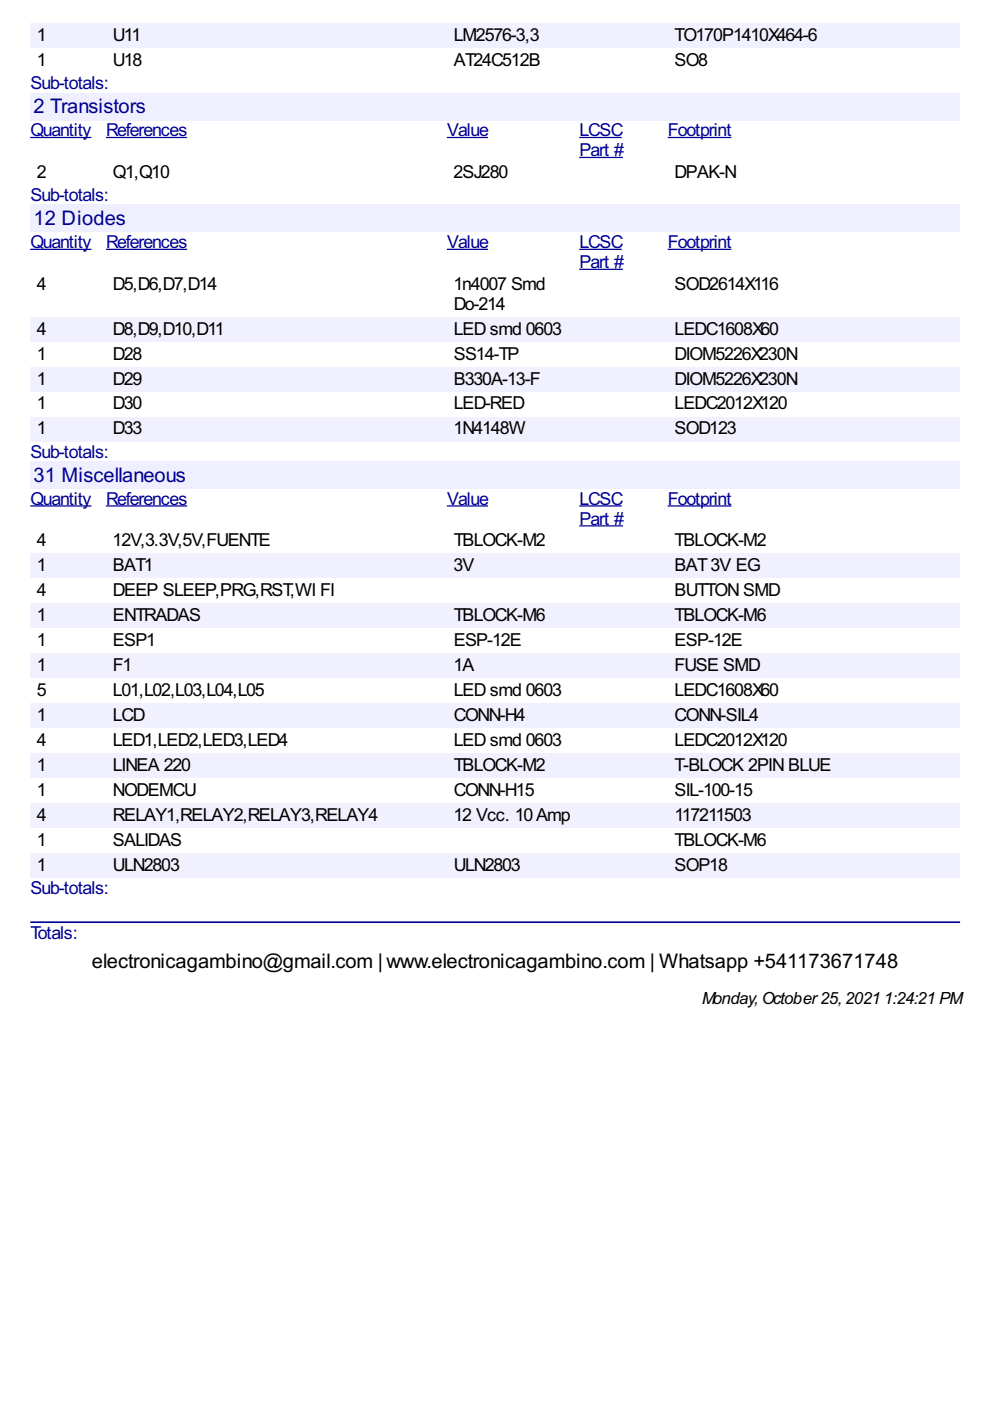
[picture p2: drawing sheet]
<svg xmlns="http://www.w3.org/2000/svg" width="210mm" height="297mm" viewBox="0 0 210 297" stroke-linecap="round" stroke-linejoin="round" font-family="sans-serif">
<defs><g id="words">
<g font-size="4.8" fill="#009">
<text x="7.1" y="24">2 Transistors</text>
<text x="7.1" y="47.8">12 Diodes</text>
<text x="7.1" y="102.2">31 Miscellaneous</text>
</g>
<text font-size="4.8" x="19.5" y="205.3">electronicagambino@gmail.com |www.electronicagambino.com | Whatsapp +541173671748</text>
<g font-size="4.2">
<text x="7.8" y="8.7">1</text>
<text x="23.9" y="8.7">U11</text>
<text x="96.2" y="8.7">LM2576-3,3</text>
<text x="143" y="8.7">TO170P1410X464-6</text>
<text x="7.8" y="14">1</text>
<text x="23.9" y="14">U18</text>
<text x="96.2" y="14">AT24C512B</text>
<text x="143" y="14">SO8</text>
<text x="7.8" y="37.7">2</text>
<text x="23.9" y="37.7">Q1,Q10</text>
<text x="96.2" y="37.7">2SJ280</text>
<text x="143" y="37.7">DPAK-N</text>
<text x="7.8" y="61.4">4</text>
<text x="23.9" y="61.4">D5,D6,D7,D14</text>
<text x="96.2" y="61.4">1n4007 Smd</text>
<text x="96.2" y="65.7">Do-214</text>
<text x="143" y="61.4">SOD2614X116</text>
<text x="7.8" y="70.9">4</text>
<text x="23.9" y="70.9">D8,D9,D10,D11</text>
<text x="96.2" y="70.9">LEDsmd 0603</text>
<text x="143" y="70.9">LEDC1608X60</text>
<text x="7.8" y="76.2">1</text>
<text x="23.9" y="76.2">D28</text>
<text x="96.2" y="76.2">SS14-TP</text>
<text x="143" y="76.2">DIOM5226X230N</text>
<text x="7.8" y="81.5">1</text>
<text x="23.9" y="81.5">D29</text>
<text x="96.2" y="81.5">B330A-13-F</text>
<text x="143" y="81.5">DIOM5226X230N</text>
<text x="7.8" y="86.8">1</text>
<text x="23.9" y="86.8">D30</text>
<text x="96.2" y="86.8">LED-RED</text>
<text x="143" y="86.8">LEDC2012X120</text>
<text x="7.8" y="92.1">1</text>
<text x="23.9" y="92.1">D33</text>
<text x="96.2" y="92.1">1N4148W</text>
<text x="143" y="92.1">SOD123</text>
<text x="7.8" y="115.8">4</text>
<text x="23.9" y="115.8">12V,3.3V,5V,FUENTE</text>
<text x="96.2" y="115.8">TBLOCK-M2</text>
<text x="143" y="115.8">TBLOCK-M2</text>
<text x="7.8" y="121.1">1</text>
<text x="23.9" y="121.1">BAT1</text>
<text x="96.2" y="121.1">3V</text>
<text x="143" y="121.1">BAT3V EG</text>
<text x="7.8" y="126.4">4</text>
<text x="7.8" y="131.7">1</text>
<text x="23.9" y="126.4">DEEP SLEEP,PRG,RST,WI FI</text>
<text x="23.9" y="131.7">ENTRADAS</text>
<text x="96.2" y="131.7">TBLOCK-M6</text>
<text x="143" y="126.4">BUTTON SMD</text>
<text x="143" y="131.7">TBLOCK-M6</text>
<text x="7.8" y="137">1</text>
<text x="23.9" y="137">ESP1</text>
<text x="96.2" y="137">ESP-12E</text>
<text x="143" y="137">ESP-12E</text>
<text x="7.8" y="142.3">1</text>
<text x="23.9" y="142.3">F1</text>
<text x="96.2" y="142.3">1A</text>
<text x="143" y="142.3">FUSE SMD</text>
<text x="7.8" y="147.6">5</text>
<text x="23.9" y="147.6">L01,L02,L03,L04,L05</text>
<text x="96.2" y="147.6">LEDsmd 0603</text>
<text x="143" y="147.6">LEDC1608X60</text>
<text x="7.8" y="152.9">1</text>
<text x="23.9" y="152.9">LCD</text>
<text x="96.2" y="152.9">CONN-H4</text>
<text x="143" y="152.9">CONN-SIL4</text>
<text x="7.8" y="158.1">4</text>
<text x="23.9" y="158.1">LED1,LED2,LED3,LED4</text>
<text x="96.2" y="158.1">LEDsmd 0603</text>
<text x="143" y="158.1">LEDC2012X120</text>
<text x="7.8" y="163.4">1</text>
<text x="23.9" y="163.4">LINEA 220</text>
<text x="96.2" y="163.4">TBLOCK-M2</text>
<text x="143" y="163.4">T-BLOCK 2PIN BLUE</text>
<text x="7.8" y="168.7">1</text>
<text x="23.9" y="168.7">NODEMCU</text>
<text x="96.2" y="168.7">CONN-H15</text>
<text x="143" y="168.7">SIL-100-15</text>
<text x="7.8" y="174">4</text>
<text x="7.8" y="179.3">1</text>
<text x="23.9" y="174">RELAY1,RELAY2,RELAY3,RELAY4</text>
<text x="23.9" y="179.3">SALIDAS</text>
<text x="96.2" y="174">12 Vcc. 10Amp</text>
<text x="143" y="174">117211503</text>
<text x="143" y="179.3">TBLOCK-M6</text>
<text x="7.8" y="184.6">1</text>
<text x="23.9" y="184.6">ULN2803</text>
<text x="96.2" y="184.6">ULN2803</text>
<text x="143" y="184.6">SOP18</text>
</g>
<g font-size="4.2" fill="#009">
<text x="6.5" y="18.9">Sub-totals:</text>
<text x="6.5" y="28.9">Quantity</text>
<text x="22.5" y="28.9">References</text>
<text x="94.8" y="28.9">Value</text>
<text x="122.9" y="28.9">LCSC</text>
<text x="141.6" y="28.9">Footprint</text>
<text x="122.9" y="33.1">Part #</text>
<text x="6.5" y="42.6">Sub-totals:</text>
<text x="6.5" y="52.6">Quantity</text>
<text x="22.5" y="52.6">References</text>
<text x="94.8" y="52.6">Value</text>
<text x="122.9" y="52.6">LCSC</text>
<text x="141.6" y="52.6">Footprint</text>
<text x="122.9" y="56.8">Part #</text>
<text x="6.5" y="97">Sub-totals:</text>
<text x="6.5" y="107">Quantity</text>
<text x="22.5" y="107">References</text>
<text x="94.8" y="107">Value</text>
<text x="122.9" y="107">LCSC</text>
<text x="141.6" y="107">Footprint</text>
<text x="122.9" y="111.2">Part #</text>
<text x="6.5" y="189.5">Sub-totals:</text>
<text x="6.5" y="199.1">Totals:</text>
</g>
<g font-size="4">
<text x="148.8" y="212.8">Monday,October25,2021</text>
<text x="187.4" y="212.8">1:24:21 PM</text>
</g>
</g></defs>
<g fill="#f0f0fe">
<path d="M6.4 4.9h16.1v5.3h-16.1z"/>
<path d="M7.7 5h1.8v4.3h-1.8z"/>
<path d="M22.5 4.9h72.2v5.3h-72.2z"/>
<path d="M23.8 5h5.8v4.3h-5.8z"/>
<path d="M94.7 4.9h28.1v5.3h-28.1z"/>
<path d="M96.1 5h18v4.3h-18z"/>
<path d="M122.8 4.9h18.8v5.3h-18.8z"/>
<path d="M141.6 4.9h62v5.3h-62z"/>
<path d="M142.9 5h30.2v4.3h-30.2z"/>
</g>
<g fill="#efefff">
<path d="M6.4 19.7h197.2v5.8h-197.2z"/>
<path d="M6.9 19.8h23.8v4.8h-23.8z"/>
</g>
<path d="M6.4 29.2h13M22.5 29.2h17.2M94.7 29.2h8.8M122.8 29.2h9M122.8 33.4h9.3M141.6 29.2h13.5" fill="none" stroke="#009" stroke-width=".26"/>
<g fill="#efefff">
<path d="M6.4 43.4h197.2v5.8h-197.2z"/>
<path d="M6.9 43.6h19.6v4.8h-19.6z"/>
</g>
<path d="M6.4 52.9h13M22.5 52.9h17.2M94.7 52.9h8.8M122.8 52.9h9M122.8 57.1h9.3M141.6 52.9h13.5" fill="none" stroke="#009" stroke-width=".26"/>
<g fill="#f0f0fe">
<path d="M6.4 67.2h16.1v5.2h-16.1z"/>
<path d="M7.7 67.4h1.8v4.3h-1.8z"/>
<path d="M22.5 67.2h72.2v5.2h-72.2z"/>
<path d="M23.8 67.4h23.6v4.3h-23.6z"/>
<path d="M94.7 67.2h28.1v5.2h-28.1z"/>
<path d="M96.1 67.4h22.7v4.3h-22.7z"/>
<path d="M122.8 67.2h18.8v5.2h-18.8z"/>
<path d="M141.6 67.2h62v5.2h-62z"/>
<path d="M142.9 67.4h22v4.3h-22z"/>
<path d="M6.4 77.7h16.1v5.3h-16.1z"/>
<path d="M7.7 78h1.8v4.3h-1.8z"/>
<path d="M22.5 77.7h72.2v5.3h-72.2z"/>
<path d="M23.8 78h6.1v4.3h-6.1z"/>
<path d="M94.7 77.7h28.1v5.3h-28.1z"/>
<path d="M96.1 78h18.2v4.3h-18.2z"/>
<path d="M122.8 77.7h18.8v5.3h-18.8z"/>
<path d="M141.6 77.7h62v5.3h-62z"/>
<path d="M142.9 78h26v4.3h-26z"/>
<path d="M6.4 88.3h16.1v5.3h-16.1z"/>
<path d="M7.7 88.6h1.8v4.2h-1.8z"/>
<path d="M22.5 88.3h72.2v5.3h-72.2z"/>
<path d="M23.8 88.6h6.1v4.2h-6.1z"/>
<path d="M94.7 88.3h28.1v5.3h-28.1z"/>
<path d="M96.1 88.6h15.1v4.2h-15.1z"/>
<path d="M122.8 88.3h18.8v5.3h-18.8z"/>
<path d="M141.6 88.3h62v5.3h-62z"/>
<path d="M142.9 88.6h13v4.2h-13z"/>
</g>
<g fill="#efefff">
<path d="M6.4 97.8h197.2v5.8h-197.2z"/>
<path d="M6.9 98.1h32.3v4.8h-32.3z"/>
</g>
<path d="M6.4 107.3h13M22.5 107.3h17.2M94.7 107.3h8.8M122.8 107.3h9M122.8 111.5h9.3M141.6 107.3h13.5" fill="none" stroke="#009" stroke-width=".26"/>
<g fill="#f0f0fe">
<path d="M6.4 117.3h16.1v5.3h-16.1z"/>
<path d="M7.7 117.4h1.8v4.3h-1.8z"/>
<path d="M22.5 117.3h72.2v5.3h-72.2z"/>
<path d="M23.8 117.4h8.5v4.3h-8.5z"/>
<path d="M94.7 117.3h28.1v5.3h-28.1z"/>
<path d="M96.1 117.4h4.2v4.3h-4.2z"/>
<path d="M122.8 117.3h18.8v5.3h-18.8z"/>
<path d="M141.6 117.3h62v5.3h-62z"/>
<path d="M142.9 117.4h18v4.3h-18z"/>
<path d="M6.4 127.9h16.1v5.3h-16.1z"/>
<path d="M7.7 128h1.8v4.2h-1.8z"/>
<path d="M22.5 127.9h72.2v5.3h-72.2z"/>
<path d="M23.8 128h18.5v4.2h-18.5z"/>
<path d="M94.7 127.9h28.1v5.3h-28.1z"/>
<path d="M96.1 128h19.3v4.2h-19.3z"/>
<path d="M122.8 127.9h18.8v5.3h-18.8z"/>
<path d="M141.6 127.9h62v5.3h-62z"/>
<path d="M142.9 128h19.3v4.2h-19.3z"/>
<path d="M6.4 138.5h16.1v5.3h-16.1z"/>
<path d="M7.7 138.6h1.8v4.2h-1.8z"/>
<path d="M22.5 138.5h72.2v5.3h-72.2z"/>
<path d="M23.8 138.6h4v4.2h-4z"/>
<path d="M94.7 138.5h28.1v5.3h-28.1z"/>
<path d="M96.1 138.6h4.2v4.2h-4.2z"/>
<path d="M122.8 138.5h18.8v5.3h-18.8z"/>
<path d="M141.6 138.5h62v5.3h-62z"/>
<path d="M142.9 138.6h18v4.2h-18z"/>
<path d="M6.4 149.1h16.1v5.3h-16.1z"/>
<path d="M7.7 149.2h1.8v4.2h-1.8z"/>
<path d="M22.5 149.1h72.2v5.3h-72.2z"/>
<path d="M23.8 149.2h6.6v4.2h-6.6z"/>
<path d="M94.7 149.1h28.1v5.3h-28.1z"/>
<path d="M96.1 149.2h15.1v4.2h-15.1z"/>
<path d="M122.8 149.1h18.8v5.3h-18.8z"/>
<path d="M141.6 149.1h62v5.3h-62z"/>
<path d="M142.9 149.2h17.8v4.2h-17.8z"/>
<path d="M6.4 159.6h16.1v5.3h-16.1z"/>
<path d="M7.7 159.8h1.8v4.2h-1.8z"/>
<path d="M22.5 159.6h72.2v5.3h-72.2z"/>
<path d="M23.8 159.8h16.4v4.2h-16.4z"/>
<path d="M94.7 159.6h28.1v5.3h-28.1z"/>
<path d="M96.1 159.8h19.3v4.2h-19.3z"/>
<path d="M122.8 159.6h18.8v5.3h-18.8z"/>
<path d="M141.6 159.6h62v5.3h-62z"/>
<path d="M142.9 159.8h33.1v4.2h-33.1z"/>
<path d="M6.4 170.2h16.1v5.3h-16.1z"/>
<path d="M7.7 170.3h1.8v4.3h-1.8z"/>
<path d="M22.5 170.2h72.2v5.3h-72.2z"/>
<path d="M23.8 170.3h56.1v4.3h-56.1z"/>
<path d="M94.7 170.2h28.1v5.3h-28.1z"/>
<path d="M96.1 170.3h24.6v4.3h-24.6z"/>
<path d="M122.8 170.2h18.8v5.3h-18.8z"/>
<path d="M141.6 170.2h62v5.3h-62z"/>
<path d="M142.9 170.3h16.2v4.3h-16.2z"/>
<path d="M6.4 180.8h16.1v5.3h-16.1z"/>
<path d="M7.7 180.9h1.8v4.2h-1.8z"/>
<path d="M22.5 180.8h72.2v5.3h-72.2z"/>
<path d="M23.8 180.9h14v4.2h-14z"/>
<path d="M94.7 180.8h28.1v5.3h-28.1z"/>
<path d="M96.1 180.9h14v4.2h-14z"/>
<path d="M122.8 180.8h18.8v5.3h-18.8z"/>
<path d="M141.6 180.8h62v5.3h-62z"/>
<path d="M142.9 180.9h11.1v4.2h-11.1z"/>
</g>
<path d="M6.6 195.5h196.8" fill="none" stroke="#009" stroke-width=".35"/>
<use href="#words"/>
</svg>
